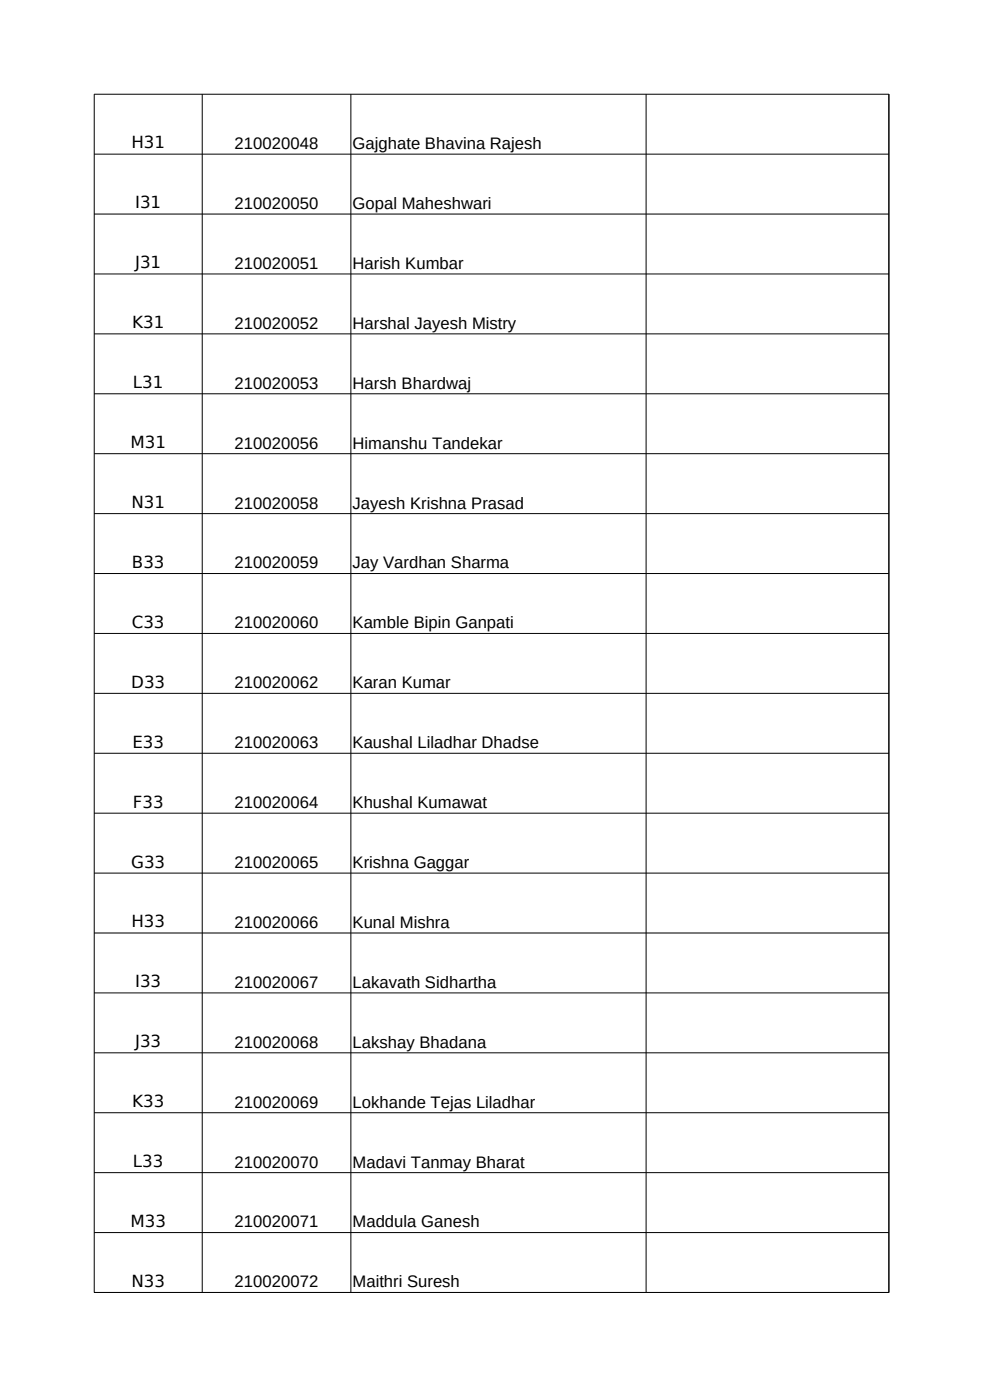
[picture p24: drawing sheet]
<svg xmlns="http://www.w3.org/2000/svg" width="210mm" height="297mm" viewBox="0 0 210 297" stroke-linecap="round" stroke-linejoin="round" font-family="sans-serif">
<defs><g id="words">
<g font-size="3.5">
<text x="27.9" y="31.5">H31</text>
<text x="49.8" y="31.6">210020048</text>
<text x="74.8" y="31.6">Gajghate Bhavina Rajesh</text>
<text x="28.7" y="44.2">I31</text>
<text x="49.8" y="44.3">210020050</text>
<text x="74.8" y="44.3">Gopal Maheshwari</text>
<text x="28.7" y="56.9">J31</text>
<text x="49.8" y="57">210020051</text>
<text x="74.8" y="57">Harish Kumbar</text>
<text x="28.1" y="69.6">K31</text>
<text x="49.8" y="69.7">210020052</text>
<text x="74.8" y="69.7">Harshal Jayesh Mistry</text>
<text x="28.2" y="82.3">L31</text>
<text x="49.8" y="82.4">210020053</text>
<text x="74.8" y="82.4">Harsh Bhardwaj</text>
<text x="27.7" y="95.1">M31</text>
<text x="49.8" y="95.2">210020056</text>
<text x="74.8" y="95.2">Himanshu Tandekar</text>
<text x="27.9" y="107.8">N31</text>
<text x="49.8" y="107.9">210020058</text>
<text x="74.8" y="107.9">Jayesh Krishna Prasad</text>
<text x="28" y="120.5">B33</text>
<text x="49.8" y="120.6">210020059</text>
<text x="74.8" y="120.6">Jay Vardhan Sharma</text>
<text x="27.9" y="133.2">C33</text>
<text x="49.8" y="133.3">210020060</text>
<text x="74.8" y="133.3">Kamble Bipin Ganpati</text>
<text x="27.8" y="145.9">D33</text>
<text x="49.8" y="146">210020062</text>
<text x="74.8" y="146">Karan Kumar</text>
<text x="28.1" y="158.6">E33</text>
<text x="49.8" y="158.7">210020063</text>
<text x="74.8" y="158.7">Kaushal Liladhar Dhadse</text>
<text x="28.2" y="171.3">F33</text>
<text x="49.8" y="171.4">210020064</text>
<text x="74.8" y="171.4">Khushal Kumawat</text>
<text x="27.8" y="184">G33</text>
<text x="49.8" y="184.2">210020065</text>
<text x="74.8" y="184.2">Krishna Gaggar</text>
<text x="27.9" y="196.7">H33</text>
<text x="49.8" y="196.9">210020066</text>
<text x="74.8" y="196.9">Kunal Mishra</text>
<text x="28.7" y="209.4">I33</text>
<text x="49.8" y="209.6">210020067</text>
<text x="74.8" y="209.6">Lakavath Sidhartha</text>
<text x="28.7" y="222.1">J33</text>
<text x="49.8" y="222.3">210020068</text>
<text x="74.8" y="222.3">Lakshay Bhadana</text>
<text x="28.1" y="234.9">K33</text>
<text x="49.8" y="235">210020069</text>
<text x="74.8" y="235">Lokhande Tejas Liladhar</text>
<text x="28.2" y="247.6">L33</text>
<text x="49.8" y="247.7">210020070</text>
<text x="74.8" y="247.7">Madavi Tanmay Bharat</text>
<text x="27.7" y="260.3">M33</text>
<text x="49.8" y="260.4">210020071</text>
<text x="74.8" y="260.4">Maddula Ganesh</text>
<text x="27.9" y="273">N33</text>
<text x="49.8" y="273.1">210020072</text>
<text x="74.8" y="273.1">Maithri Suresh</text>
</g>
</g></defs>
<g fill="none" stroke="#000" stroke-width=".21">
<path d="M42.9 20v254.2M74.4 20v254.2M137.1 20v254.2M20 32.7h168.6M20 45.4h168.6M20 58.1h168.6M20 70.8h168.6M20 83.5h168.6M20 96.3h168.6M20 109h168.6M20 121.7h168.6M20 134.4h168.6"/>
<path d="M20 147.1h168.6M20 159.8h168.6M20 172.5h168.6M20 185.2h168.6M20 197.9h168.6M20 210.6h168.6M20 223.4h168.6M20 236.1h168.6M20 248.8h168.6M20 261.5h168.6M20 274.2h168.6M20 274.2v-254.2h168.6v254.2"/>
</g>
<use href="#words"/>
</svg>
